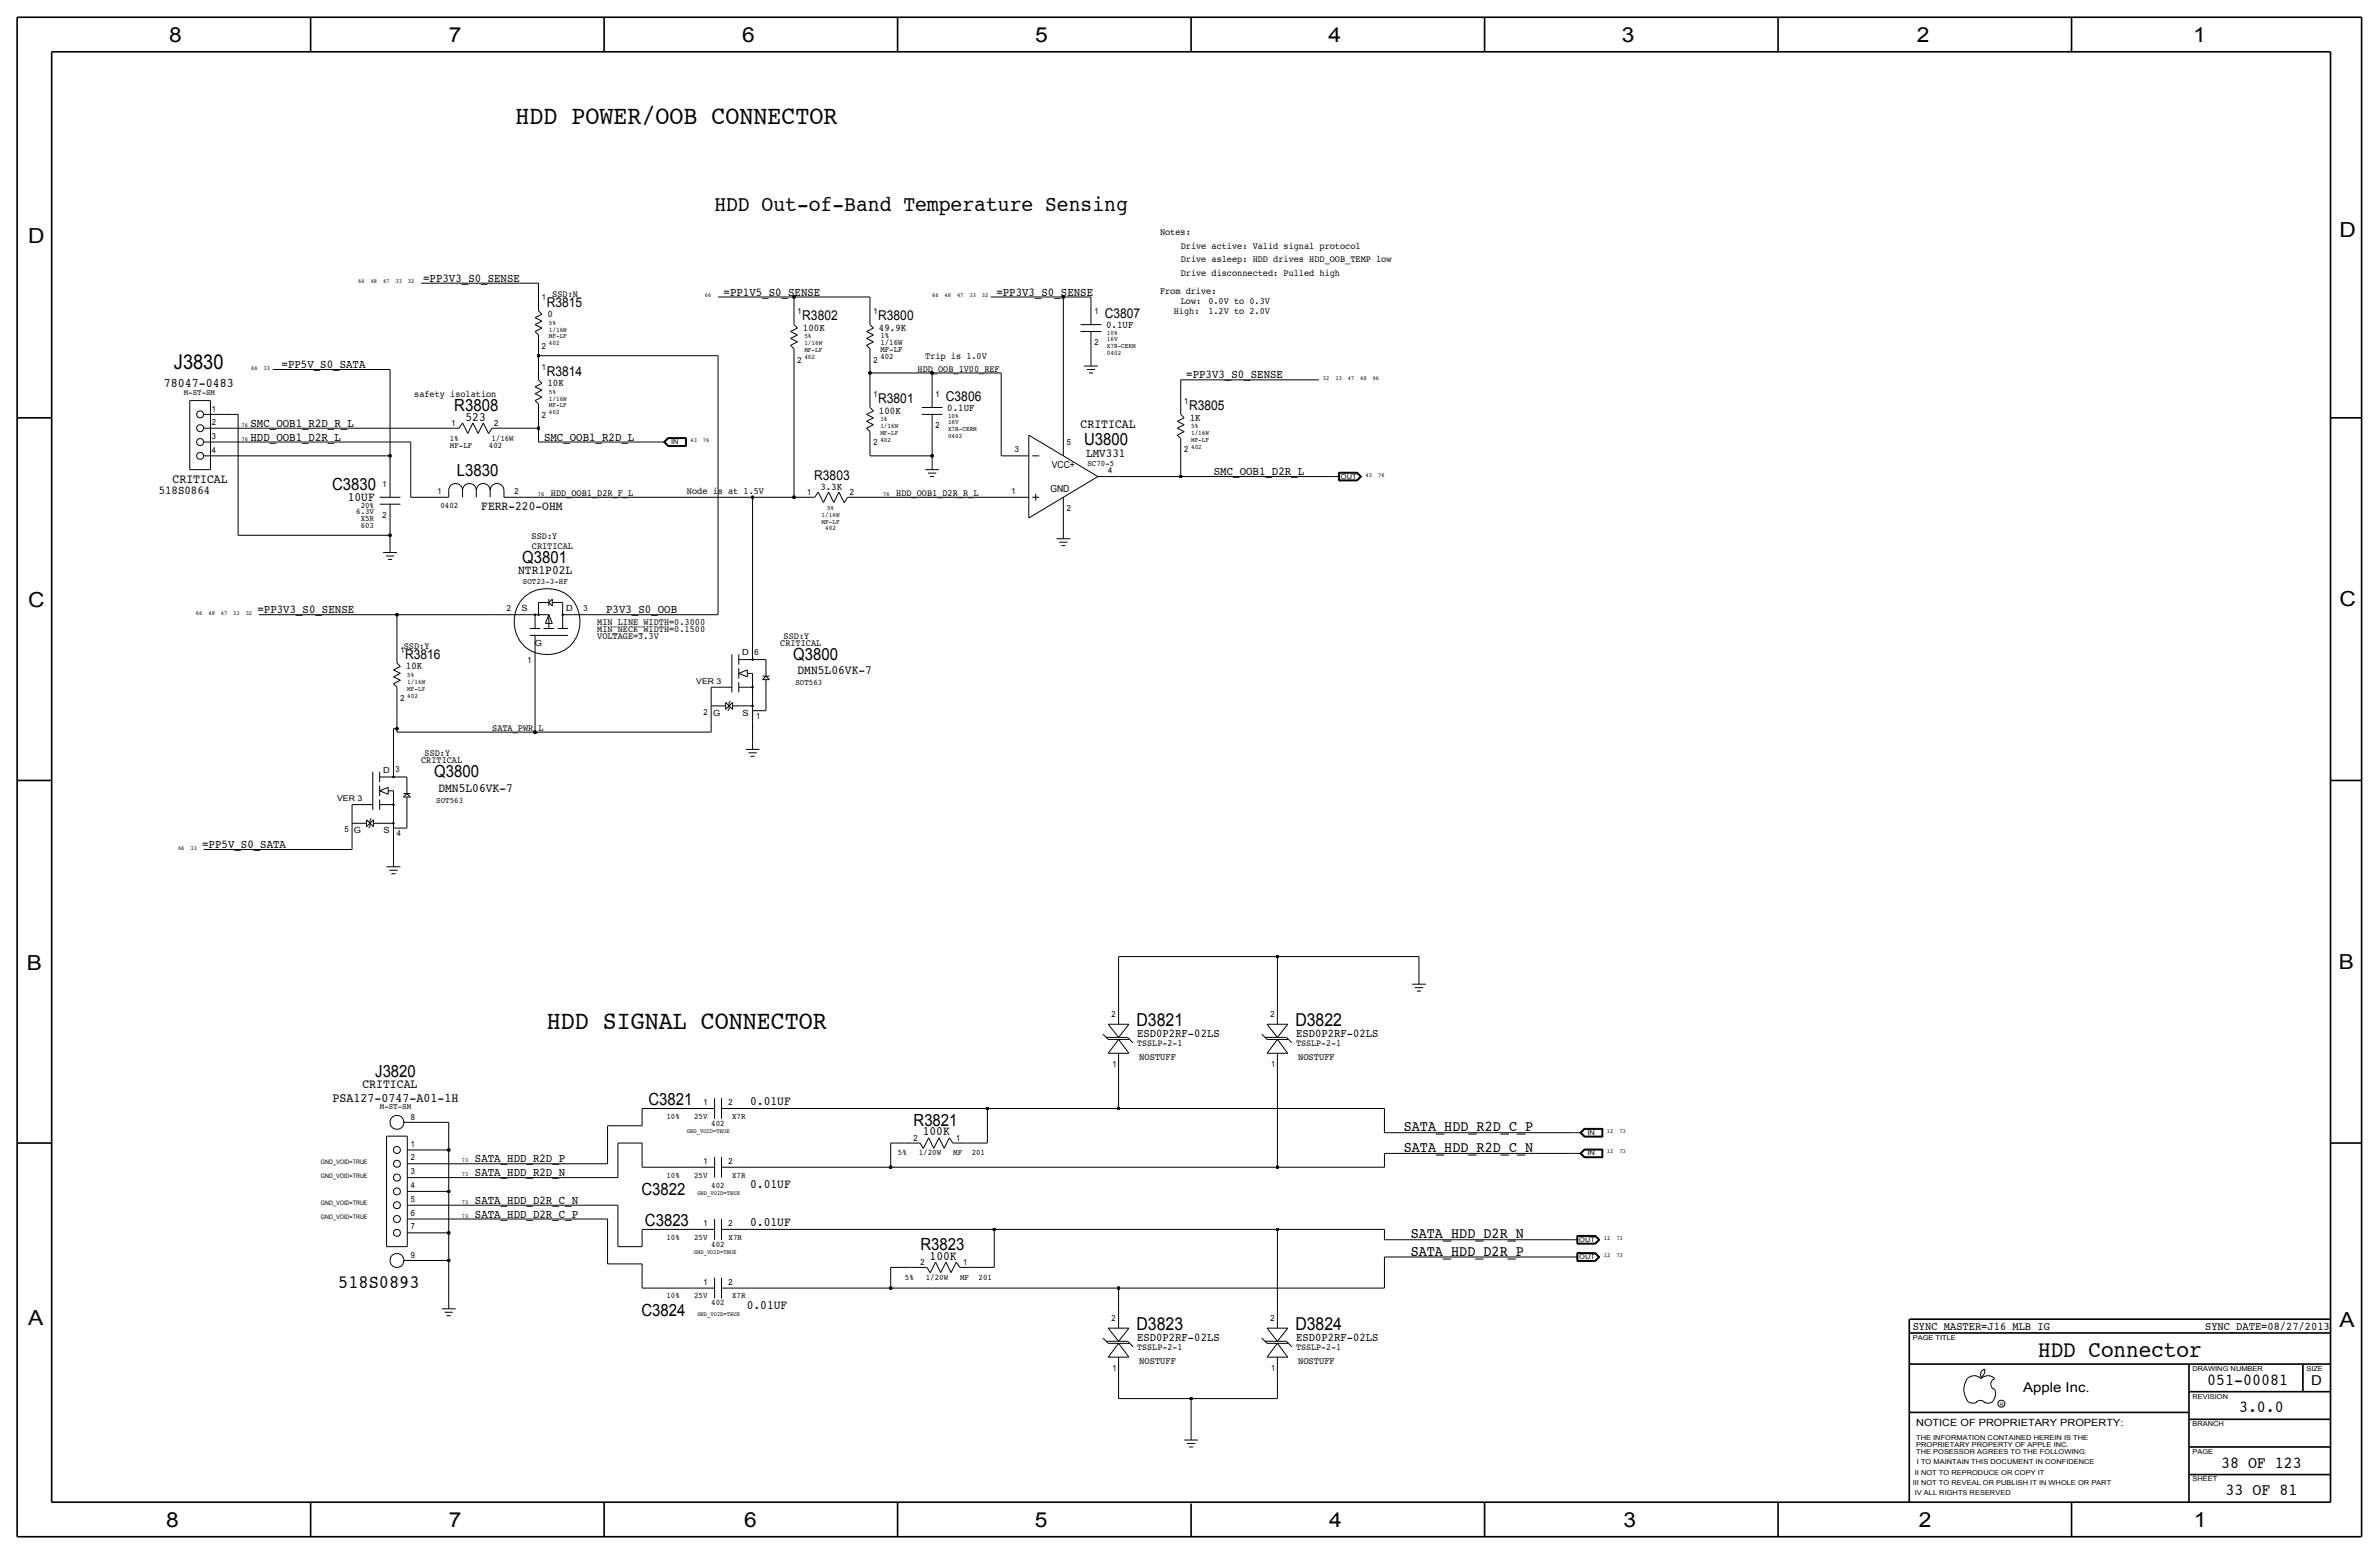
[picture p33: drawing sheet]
<svg xmlns="http://www.w3.org/2000/svg" width="875mm" height="572mm" viewBox="0 0 875 572" stroke-linecap="round" stroke-linejoin="round" font-family="sans-serif">
<defs><g id="words">
<g font-size="9.6">
<text x="189.6" y="45.7">HDD POWER/OOB CONNECTOR</text>
<text x="201.2" y="378.5">HDD SIGNAL CONNECTOR</text>
</g>
<text font-size="8.6" x="749.7" y="499.1">HDD Connector</text>
<text font-size="8.1" x="262.7" y="77.5">HDD Out-of-Band Temperature Sensing</text>
<g font-size="7.6">
<text x="62.2" y="15.5">8</text>
<text x="165" y="15.5">7</text>
<text x="273" y="15.5">6</text>
<text x="380.7" y="15.5">5</text>
<text x="488.6" y="15.5">4</text>
<text x="596.6" y="15.5">3</text>
<text x="705.1" y="15.5">2</text>
<text x="806.7" y="15.5">1</text>
<text x="10.4" y="89.4">D</text>
<text x="860.5" y="87.1">D</text>
<text x="10.4" y="223.3">C</text>
<text x="860.5" y="222.8">C</text>
<text x="9.8" y="356.6">B</text>
<text x="860.2" y="356.4">B</text>
<text x="10.4" y="487.4">A</text>
<text x="860.5" y="488.2">A</text>
<text x="61.2" y="561.6">8</text>
<text x="165" y="561.6">7</text>
<text x="273.8" y="561.6">6</text>
<text x="380.7" y="561.6">5</text>
<text x="488.9" y="561.6">4</text>
<text x="597.1" y="561.6">3</text>
<text x="705.8" y="561.6">2</text>
<text x="806.9" y="561.6">1</text>
</g>
<text font-size="7.5" x="64" y="135.6">J3830</text>
<text font-size="7" x="124.4" y="473.7">518S0893</text>
<g font-size="6.5">
<text x="418" y="377.4">D3821</text>
<text x="476.5" y="377.4">D3822</text>
<text x="418" y="489.2">D3823</text>
<text x="476.5" y="489.2">D3824</text>
</g>
<g font-size="6.2">
<text x="167.1" y="151.1">R3808</text>
<text x="398.7" y="163.6">U3800</text>
<text x="168.1" y="175">L3830</text>
<text x="122.2" y="180.3">C3830</text>
<text x="192.1" y="207">Q3801</text>
<text x="291.8" y="242.6">Q3800</text>
<text x="159.7" y="285.8">Q3800</text>
<text x="138" y="396">J3820</text>
<text x="238.5" y="406.4">C3821</text>
<text x="336" y="414">R3821</text>
<text x="235.9" y="439.4">C3822</text>
<text x="237.2" y="450.9">C3823</text>
<text x="338.6" y="459.7">R3823</text>
<text x="235.9" y="483.9">C3824</text>
<text x="811.9" y="509.3">051-00081</text>
<text x="823.6" y="519.4">3.0.0</text>
<text x="817" y="539.8">38 OF 123</text>
<text x="818.6" y="549.9">33 OF 81</text>
</g>
<g font-size="5.6">
<text x="516.3" y="416.1">SATA_HDD_R2D_C_P</text>
<text x="516.3" y="423.7">SATA_HDD_R2D_C_N</text>
<text x="518.9" y="455.4">SATA_HDD_D2R_N</text>
<text x="518.9" y="461.8">SATA_HDD_D2R_P</text>
</g>
<g font-size="5">
<text x="201.1" y="112.8">R3815</text>
<text x="295.1" y="117.9">R3802</text>
<text x="323" y="117.9">R3800</text>
<text x="406.3" y="116.8">C3807</text>
<text x="201.1" y="138.2">R3814</text>
<text x="323" y="148.3">R3801</text>
<text x="347.9" y="147.3">C3806</text>
<text x="437.3" y="150.9">R3805</text>
<text x="299.5" y="176.5">R3803</text>
<text x="149" y="242.3">R3816</text>
<text x="850.1" y="509.3">D</text>
<text x="744.2" y="511.8">Apple Inc.</text>
</g>
<g font-size="4.8">
<text x="60.2" y="142.2">78047-0483</text>
<text x="122.3" y="405.1">PSA127-0747-A01-1H</text>
</g>
<g font-size="4.7">
<text x="171.2" y="154.7">523</text>
<text x="397.5" y="157.5">CRITICAL</text>
<text x="63.5" y="177.8">CRITICAL</text>
<text x="127.9" y="184.2">10UF</text>
<text x="177" y="187.5">FERR-220-OHM</text>
<text x="190.6" y="211.2">NTR1P02L</text>
<text x="293.3" y="247.9">DMN5L06VK-7</text>
<text x="161.2" y="291.1">DMN5L06VK-7</text>
<text x="133.3" y="400.1">CRITICAL</text>
<text x="275.9" y="406.4">0.01UF</text>
<text x="339.4" y="417.6">100K</text>
<text x="275.9" y="436.9">0.01UF</text>
<text x="275.9" y="450.9">0.01UF</text>
<text x="341.9" y="463.3">100K</text>
<text x="274.7" y="481.3">0.01UF</text>
</g>
<text font-size="4.5" x="399.5" y="167.9">LMV331</text>
<g font-size="4.4">
<text x="155.6" y="103.6">=PP3V3_S0_SENSE</text>
<text x="266.1" y="108.7">=PP1V5_S0_SENSE</text>
<text x="366.5" y="108.7">=PP3V3_S0_SENSE</text>
<text x="103.6" y="135.4">=PP5V_S0_SATA</text>
<text x="436.3" y="139.2">=PP3V3_S0_SENSE</text>
<text x="92.1" y="157">SMC_OOB1_R2D_R_L</text>
<text x="92.1" y="162">HDD_OOB1_D2R_L</text>
<text x="200.1" y="162">SMC_OOB1_R2D_L</text>
<text x="446.5" y="174.8">SMC_OOB1_D2R_L</text>
<text x="58.4" y="181.6">518S0864</text>
<text x="94.7" y="225.6">=PP3V3_S0_SENSE</text>
<text x="223" y="225.6">P3V3_S0_OOB</text>
<text x="74.4" y="311.9">=PP5V_S0_SATA</text>
<text x="418.3" y="381.3">ESD0P2RF-02LS</text>
<text x="476.7" y="381.3">ESD0P2RF-02LS</text>
<text x="174.7" y="427.5">SATA_HDD_R2D_P</text>
<text x="174.7" y="432.6">SATA_HDD_R2D_N</text>
<text x="174.7" y="442.7">SATA_HDD_D2R_C_N</text>
<text x="174.7" y="447.8">SATA_HDD_D2R_C_P</text>
<text x="418.3" y="493.1">ESD0P2RF-02LS</text>
<text x="476.7" y="493.1">ESD0P2RF-02LS</text>
</g>
<g font-size="4.3">
<text x="703.5" y="488.9">SYNC_MASTER=J16_MLB_IG</text>
<text x="811.1" y="488.9">SYNC_DATE=08/27/2013</text>
</g>
<g font-size="3.8">
<text x="201.4" y="116.6">0</text>
<text x="295.4" y="121.7">100K</text>
<text x="323.3" y="121.7">49.9K</text>
<text x="406.9" y="120.7">0.1UF</text>
<text x="201.4" y="142">10K</text>
<text x="323.3" y="152.1">100K</text>
<text x="348.4" y="151.1">0.1UF</text>
<text x="437.6" y="154.7">1K</text>
<text x="301.7" y="180.1">3.3K</text>
<text x="149.3" y="246.1">10K</text>
</g>
<text font-size="3.7" x="704.8" y="524.5">NOTICE OF PROPRIETARY PROPERTY:</text>
<g font-size="3.6">
<text x="419" y="389.9">NOSTUFF</text>
<text x="477.5" y="389.9">NOSTUFF</text>
<text x="419" y="501.6">NOSTUFF</text>
<text x="477.5" y="501.6">NOSTUFF</text>
</g>
<g font-size="3.5">
<text x="426.7" y="86.4">Notes:</text>
<text x="434.3" y="91.4">Drive active: Valid signal protocol</text>
<text x="434.3" y="96.5">Drive asleep: HDD drives HDD_OOB_TEMP low</text>
<text x="434.3" y="101.6">Drive disconnected: Pulled high</text>
<text x="426.7" y="108">From drive:</text>
<text x="203.1" y="109.2">SSD:N</text>
<text x="434.3" y="111.8">Low:</text>
<text x="444.4" y="111.8">0.0V to 0.3V</text>
<text x="431.7" y="115.6">High:</text>
<text x="444.4" y="115.6">1.2V to 2.0V</text>
<text x="337.5" y="136.7">HDD_OOB_1V00_REF</text>
<text x="340.3" y="132.1">Trip is 1.0V</text>
<text x="152.4" y="146.1">safety isolation</text>
<text x="386.9" y="172">VCC+</text>
<text x="202.6" y="182.4">HDD_OOB1_D2R_F_L</text>
<text x="252.7" y="181.6">Node is at 1.5V</text>
<text x="329.6" y="182.4">HDD_OOB1_D2R_R_L</text>
<text x="386.3" y="181.1">GND</text>
<text x="195.5" y="198.1">SSD:Y</text>
<text x="195.6" y="201.9">CRITICAL</text>
<text x="219.7" y="229.9">MIN_LINE_WIDTH=0.3000</text>
<text x="219.7" y="232.4">MIN_NECK_WIDTH=0.1500</text>
<text x="148.5" y="238.8">SSD:Y</text>
<text x="219.7" y="235">VOLTAGE=3.3V</text>
<text x="287" y="237.5">CRITICAL</text>
<text x="288.2" y="235">SSD:Y</text>
<text x="181.1" y="268.7">SATA_PWR_L</text>
<text x="154.9" y="280.7">CRITICAL</text>
<text x="156.2" y="278.1">SSD:Y</text>
<text x="418.3" y="384.6">TSSLP-2-1</text>
<text x="476.7" y="384.6">TSSLP-2-1</text>
<text x="418.3" y="496.3">TSSLP-2-1</text>
<text x="476.7" y="496.3">TSSLP-2-1</text>
</g>
<g font-size="3.1">
<text x="199.3" y="110.5">1</text>
<text x="293.3" y="115.6">1</text>
<text x="321.3" y="115.6">1</text>
<text x="402.5" y="115.6">1</text>
<text x="323.8" y="124.5">1%</text>
<text x="199.3" y="128.3">2</text>
<text x="323.8" y="129.5">MF-LF</text>
<text x="323.8" y="127">1/16W</text>
<text x="402.5" y="127">2</text>
<text x="199.3" y="135.9">1</text>
<text x="293.3" y="133.4">2</text>
<text x="321.3" y="133.4">2</text>
<text x="323.8" y="132.1">402</text>
<text x="67.6" y="145.3">M-ST-SM</text>
<text x="321.3" y="146.1">1</text>
<text x="344.1" y="146.1">1</text>
<text x="435.6" y="148.6">1</text>
<text x="77.9" y="151.4">1</text>
<text x="199.3" y="153.7">2</text>
<text x="77.9" y="161.5">3</text>
<text x="77.9" y="156.5">2</text>
<text x="166.1" y="156.7">1</text>
<text x="181.8" y="156.7">2</text>
<text x="344.1" y="157.5">2</text>
<text x="77.9" y="166.6">4</text>
<text x="165.4" y="162.1">1%</text>
<text x="165.5" y="164.6">MF-LF</text>
<text x="179.8" y="164.6">402</text>
<text x="180.7" y="162.1">1/16W</text>
<text x="321.3" y="163.8">2</text>
<text x="373.3" y="166.4">3</text>
<text x="392.4" y="163.8">5</text>
<text x="435.6" y="166.4">2</text>
<text x="400" y="171.5">SC70-5</text>
<text x="407.6" y="174">4</text>
<text x="140.7" y="179.1">1</text>
<text x="161" y="181.6">1</text>
<text x="189.2" y="181.6">2</text>
<text x="296.9" y="182.1">1</text>
<text x="312.6" y="182.1">2</text>
<text x="372.1" y="181.6">1</text>
<text x="131" y="189">6.3V</text>
<text x="132.7" y="191.5">X5R</text>
<text x="132.7" y="186.7">20%</text>
<text x="140.7" y="190.5">2</text>
<text x="162" y="186.9">0402</text>
<text x="392.4" y="188">2</text>
<text x="132.7" y="194.1">603</text>
<text x="192.4" y="214.6">SOT23-3-HF</text>
<text x="186.4" y="224.8">2</text>
<text x="191.8" y="224.8">S</text>
<text x="208.3" y="224.8">D</text>
<text x="214.6" y="224.8">3</text>
<text x="196.7" y="237.5">G</text>
<text x="147.3" y="240">1</text>
<text x="194" y="243.8">1</text>
<text x="273" y="241">D</text>
<text x="277.6" y="240.8">6</text>
<text x="292.6" y="252">SOT563</text>
<text x="147.3" y="257.8">2</text>
<text x="258.8" y="262.9">2</text>
<text x="262.3" y="263.1">G</text>
<text x="273.1" y="263.1">S</text>
<text x="278.1" y="264.4">1</text>
<text x="141" y="284.2">D</text>
<text x="145.5" y="284">3</text>
<text x="160.5" y="295.1">SOT563</text>
<text x="126.7" y="306.1">5</text>
<text x="130.2" y="306.3">G</text>
<text x="141" y="306.3">S</text>
<text x="146" y="307.6">4</text>
<text x="408.9" y="373.9">2</text>
<text x="467.3" y="373.9">2</text>
<text x="409.1" y="392.4">1</text>
<text x="467.6" y="392.4">1</text>
<text x="139.7" y="407.9">M-ST-SM</text>
<text x="258.8" y="406.4">1</text>
<text x="267.9" y="406.4">2</text>
<text x="151.1" y="411.7">8</text>
<text x="245.1" y="411.5">10%</text>
<text x="255.3" y="411.5">25V</text>
<text x="269.3" y="411.5">X7R</text>
<text x="261.6" y="414">402</text>
<text x="336" y="419.6">2</text>
<text x="351.7" y="419.6">1</text>
<text x="151.1" y="421.6">1</text>
<text x="330.3" y="424.9">5%</text>
<text x="338" y="424.9">1/20W</text>
<text x="350.6" y="424.9">MF</text>
<text x="357.4" y="424.9">201</text>
<text x="151.1" y="431.8">3</text>
<text x="151.1" y="426.7">2</text>
<text x="258.8" y="428">1</text>
<text x="267.9" y="428">2</text>
<text x="151.1" y="436.9">4</text>
<text x="245.1" y="433.1">10%</text>
<text x="255.3" y="433.1">25V</text>
<text x="261.6" y="436.9">402</text>
<text x="269.3" y="433.1">X7R</text>
<text x="151.1" y="442">5</text>
<text x="151.1" y="447">6</text>
<text x="151.1" y="452.1">7</text>
<text x="245.1" y="455.9">10%</text>
<text x="255.3" y="455.9">25V</text>
<text x="258.8" y="450.9">1</text>
<text x="267.9" y="450.9">2</text>
<text x="268" y="455.9">X7R</text>
<text x="261.6" y="458.5">402</text>
<text x="151.1" y="462.8">9</text>
<text x="338.5" y="465.3">2</text>
<text x="354.3" y="465.3">1</text>
<text x="258.8" y="472.4">1</text>
<text x="267.9" y="472.4">2</text>
<text x="332.8" y="470.7">5%</text>
<text x="340.5" y="470.7">1/20W</text>
<text x="353.1" y="470.7">MF</text>
<text x="359.9" y="470.7">201</text>
<text x="245.1" y="477.5">10%</text>
<text x="255.3" y="477.5">25V</text>
<text x="269.3" y="477.5">X7R</text>
<text x="261.6" y="480.1">402</text>
<text x="408.9" y="485.6">2</text>
<text x="467.3" y="485.6">2</text>
<text x="409.1" y="504.2">1</text>
<text x="467.6" y="504.2">1</text>
</g>
<g font-size="2.9">
<text x="256.1" y="251.5">VER 3</text>
<text x="124" y="294.6">VER 3</text>
</g>
<g font-size="2.5">
<text x="201.9" y="119.4">5%</text>
<text x="201.9" y="124.5">MF-LF</text>
<text x="201.9" y="121.9">1/16W</text>
<text x="295.9" y="124.5">5%</text>
<text x="407.1" y="123.2">10%</text>
<text x="407.1" y="125.5">16V</text>
<text x="201.9" y="127">402</text>
<text x="295.9" y="129.5">MF-LF</text>
<text x="295.9" y="127">1/16W</text>
<text x="407.1" y="130.6">0402</text>
<text x="407.1" y="128">X7R-CERM</text>
<text x="295.9" y="132.1">402</text>
<text x="201.9" y="147.3">1/16W</text>
<text x="201.9" y="144.8">5%</text>
<text x="201.9" y="149.9">MF-LF</text>
<text x="201.9" y="152.4">402</text>
<text x="323.8" y="154.9">1%</text>
<text x="348.7" y="153.7">10%</text>
<text x="348.7" y="156">16V</text>
<text x="323.8" y="160">MF-LF</text>
<text x="323.8" y="157.5">1/16W</text>
<text x="348.7" y="161">0402</text>
<text x="348.7" y="158.5">X7R-CERM</text>
<text x="438.1" y="160">1/16W</text>
<text x="438.1" y="157.5">5%</text>
<text x="246.8" y="163.3">IN</text>
<text x="323.8" y="162.6">402</text>
<text x="438.1" y="162.6">MF-LF</text>
<text x="438.1" y="165.1">402</text>
<text x="493.2" y="176">OUT</text>
<text x="302.2" y="190">1/16W</text>
<text x="304.2" y="187.5">5%</text>
<text x="302.2" y="192.5">MF-LF</text>
<text x="303.5" y="195.1">402</text>
<text x="149.8" y="251.5">1/16W</text>
<text x="149.8" y="248.9">5%</text>
<text x="149.8" y="254">MF-LF</text>
<text x="149.8" y="256.5">402</text>
<text x="583.9" y="417.3">IN</text>
<text x="583.9" y="424.9">IN</text>
<text x="580.8" y="456.7">OUT</text>
<text x="580.8" y="463">OUT</text>
<text x="703.5" y="492.8">PAGE TITLE</text>
<text x="806.4" y="504.2">DRAWING NUMBER</text>
<text x="848.3" y="504.2">SIZE</text>
<text x="806.4" y="514.4">REVISION</text>
<text x="806.4" y="524.5">BRANCH</text>
<text x="704.8" y="532.1">PROPRIETARY PROPERTY OF APPLE INC.</text>
<text x="704.8" y="529.6">THE INFORMATION CONTAINED HEREIN IS THE</text>
<text x="704.8" y="534.7">THE POSESSOR AGREES TO THE FOLLOWING:</text>
<text x="705.1" y="538.5">I TO MAINTAIN THIS DOCUMENT IN CONFIDENCE</text>
<text x="806.4" y="534.7">PAGE</text>
<text x="704.3" y="542.3">II NOT TO REPRODUCE OR COPY IT</text>
<text x="806.4" y="544.8">SHEET</text>
<text x="703.5" y="546.1">III NOT TO REVEAL OR PUBLISH IT IN WHOLE OR PART</text>
<text x="704.3" y="549.9">IV ALL RIGHTS RESERVED</text>
</g>
<g font-size="2.3">
<text x="131.8" y="104.1">66</text>
<text x="136.3" y="104.1">48</text>
<text x="140.9" y="104.1">47</text>
<text x="145.5" y="104.1">33</text>
<text x="150.1" y="104.1">32</text>
<text x="259.3" y="109.2">66</text>
<text x="342.9" y="109.2">66</text>
<text x="347.4" y="109.2">48</text>
<text x="352" y="109.2">47</text>
<text x="356.6" y="109.2">33</text>
<text x="361.1" y="109.2">32</text>
<text x="92.4" y="135.9">66</text>
<text x="97" y="135.9">33</text>
<text x="486.6" y="139.7">32</text>
<text x="491.2" y="139.7">33</text>
<text x="495.8" y="139.7">47</text>
<text x="500.3" y="139.7">48</text>
<text x="504.9" y="139.7">66</text>
<text x="88.9" y="157">76</text>
<text x="88.9" y="162.1">76</text>
<text x="254" y="162.6">43</text>
<text x="258.6" y="162.6">76</text>
<text x="502.3" y="175.3">43</text>
<text x="506.9" y="175.3">76</text>
<text x="197.8" y="182.4">76</text>
<text x="324.8" y="182.4">76</text>
<text x="72.1" y="226.1">66</text>
<text x="76.7" y="226.1">48</text>
<text x="81.2" y="226.1">47</text>
<text x="85.8" y="226.1">33</text>
<text x="90.4" y="226.1">32</text>
<text x="65.5" y="312.4">66</text>
<text x="70.1" y="312.4">33</text>
<text x="252.7" y="416.6">GND_VOID=TRUE</text>
<text x="591.1" y="416.6">12</text>
<text x="595.6" y="416.6">73</text>
<text x="591.1" y="424.2">12</text>
<text x="595.6" y="424.2">73</text>
<text x="118.1" y="428">GND_VOID=TRUE</text>
<text x="169.9" y="427.5">73</text>
<text x="118.1" y="433.1">GND_VOID=TRUE</text>
<text x="169.9" y="432.6">73</text>
<text x="118.1" y="443.2">GND_VOID=TRUE</text>
<text x="169.9" y="442.7">73</text>
<text x="256.5" y="439.4">GND_VOID=TRUE</text>
<text x="118.1" y="448.3">GND_VOID=TRUE</text>
<text x="169.9" y="447.8">73</text>
<text x="589.9" y="455.9">12</text>
<text x="594.5" y="455.9">73</text>
<text x="255.2" y="461">GND_VOID=TRUE</text>
<text x="589.9" y="462.3">12</text>
<text x="594.5" y="462.3">73</text>
<text x="256.5" y="483.9">GND_VOID=TRUE</text>
</g>
<text font-size="1.8" x="735.5" y="516.9">R</text>
</g></defs>
<g fill="none" stroke="#000" stroke-width=".37">
<path d="M154.9 104.1h43.2zM196.8 119.4l2.5 1.3zM196.8 116.8l2.5 1.3zM196.8 116.8l2.5-1.2zM196.8 119.4l2.5-1.3zM198.1 104.1v2.6zM198.1 106.7v7.6zM198.1 114.3l1.2 1.3zM264.1 109.2h27.9zM292 119.4l1.3 1.3zM292 109.2v2.6zM292 111.8v7.6z"/>
<path d="M292 109.2h28zM320 119.4l1.3 1.3zM320 109.2v2.6zM320 111.8v7.6zM364.4 109.2h26.7zM391.1 109.2v50.8zM391.1 109.2h10.2zM397.5 119.4h7.6zM401.3 109.2v2.6zM401.3 111.8v7.6zM100.3 135.9h43.2zM143.5 135.9v31.7z"/>
<path d="M196.8 121.9l1.3 1.3zM196.8 121.9l2.5-1.2zM198.1 130.8v1.3zM198.1 129.5v1.3zM198.1 123.2v6.3zM198.1 132.1v7.6zM198.1 130.8h66zM198.1 139.7l1.2 1.3zM264.1 130.8v95.3zM290.8 127l1.2 1.3zM290.8 124.5l2.5 1.2zM290.8 121.9l2.5 1.3z"/>
<path d="M290.8 121.9l2.5-1.2zM290.8 127l2.5-1.3zM290.8 124.5l2.5-1.3zM292 134.6v48.3zM292 128.3v6.3zM318.7 127l1.3 1.3zM318.7 124.5l2.6 1.2zM318.7 121.9l2.6 1.3zM318.7 121.9l2.6-1.2zM318.7 127l2.6-1.3zM318.7 124.5l2.6-1.3zM320 137.2h22.8z"/>
<path d="M320 134.6v2.6zM320 137.2v5zM320 128.3v6.3zM342.8 137.2h25.4zM342.8 137.2v5zM368.2 137.2v30.4zM397.5 121.9h7.6zM398.7 134.6h5.1zM399.7 135.9h3.1zM400.5 137.2h1.5zM401.3 129.5v2.6zM401.3 132.1v2.5z"/>
<path d="M401.3 121.9v7.6zM434.3 139.7h50.8zM434.3 139.7v5.1zM69.8 147.3h7.6zM69.8 147.3v25.4zM74.9 152.4h10.1zM74.9 157.5h10.1zM77.4 147.3v25.4zM85 152.4h2.6zM85 157.5h78.8zM87.6 152.4v44.5zM163.8 157.5h5.1z"/>
<path d="M170.1 155.5l-1.2 2zM170.1 155.5l2 3.9zM173.9 155.5l-1.8 3.9zM173.9 155.5l2 3.9zM177.7 155.5l2 3.9zM177.7 155.5l-1.8 3.9zM180.9 157.5h5.7zM180.9 157.5l-1.2 2zM186.6 157.5h11.5zM196.8 147.3l1.3 1.3zM196.8 144.8l2.5 1.3zM196.8 142.2l2.5 1.3z"/>
<path d="M196.8 142.2l2.5-1.2zM196.8 147.3l2.5-1.2zM196.8 144.8l2.5-1.3zM198.1 154.9v2.6zM198.1 157.5v5.1zM198.1 148.6v6.3zM318.7 157.5l1.3 1.3zM318.7 154.9l2.6 1.3zM318.7 152.4l2.6 1.3zM318.7 152.4l2.6-1.3zM318.7 157.5l2.6-1.3zM318.7 154.9l2.6-1.2z"/>
<path d="M320 149.9l1.3 1.2zM320 142.2v7.7zM320 158.8v6.3zM339 152.4h7.7zM339 149.9h7.7zM342.8 142.2v7.7zM342.8 152.4v7.6zM433 154.9l2.6-1.2zM433 157.5l2.6-1.3zM433 157.5l2.6 1.3zM433 154.9l2.6 1.3zM434.3 152.4l1.3 1.3z"/>
<path d="M434.3 144.8v7.6zM69.8 172.7h7.6zM74.9 162.6h10.1zM74.9 167.6h10.1zM85 167.6h58.5zM85 162.6h66.1zM143.5 167.6v7.7zM143.5 175.3v7.6zM151.1 162.6v20.3zM198.1 162.6h43.9zM242 162.6h2.6zM244.1 162.6l1.6 1.5z"/>
<path d="M244.1 162.6l1.6-1.6zM244.2 162.6l1.5-1.5zM244.2 162.6l1.5 1.4zM244.4 162.6l1.4-1.4zM244.4 162.6l1.4 1.3zM244.6 162.6l1.2 1.2zM244.6 162.6l1.2-1.3zM245.7 161h6.8zM245.7 164.1h6.8zM245.7 161.1h6.7zM245.7 164h6.7zM245.8 161.2h6.5z"/>
<path d="M245.8 163.9h6.5zM245.8 161.3h6.4zM245.8 163.8h6.4zM252.2 161.3v2.5zM252.3 161.2v2.7zM252.4 161.1v2.9zM252.5 161v3.1zM320 167.6h22.8zM320 165.1v2.5zM340.3 172.7h5.1zM341.3 174h3.1zM342.1 175.3h1.5z"/>
<path d="M342.8 160v7.6zM342.8 167.6v2.6zM342.8 170.2v2.5zM368.2 167.6h2.6zM370.8 167.6h7.6zM378.4 160l25.4 15.3zM378.4 160v30.5zM379.7 167.6h2.5zM391.1 160v7.6zM403.8 175.3h7.6zM411.4 175.3h22.9zM433 160l2.6-1.2z"/>
<path d="M433 160l1.3 1.3zM434.3 167.6v7.7zM434.3 161.3v6.3zM434.3 175.3h55.9zM490.2 175.3h2.5zM492.4 176.8h6.8zM492.4 173.7v3.1zM492.4 173.7h6.8zM492.5 173.8v2.9zM492.5 176.7h6.7zM492.5 173.8h6.7zM492.6 173.9v2.7z"/>
<path d="M492.6 176.6h6.5zM492.6 173.9h6.5zM492.7 174h6.4zM492.7 174v2.5zM492.7 176.5h6.4zM499.1 174l1.2 1.3zM499.1 176.5l1.2-1.2zM499.1 173.9l1.4 1.4zM499.1 176.6l1.4-1.3zM499.2 176.7l1.4-1.4zM499.2 173.8l1.4 1.5zM499.2 173.7l1.6 1.6z"/>
<path d="M499.2 176.8l1.6-1.5zM87.6 196.9h55.9zM139.6 185.4h7.7zM139.6 182.9h7.7zM143.5 193v3.8zM143.5 196.9v3.8zM143.5 185.4v7.6zM151.1 182.9h6.3zM157.4 182.9h7.6zM165 180.3v2.6zM165 180.3a2.54 2.54 0 0 1 2.6-2.5 2.54 2.54 0 0 1 2.5 2.5 2.54 2.54 0 0 1 2.6-2.5 2.54 2.54 0 0 1 2.5 2.5 2.54 2.54 0 0 1 2.5-2.5 2.54 2.54 0 0 1 2.6 2.5 2.54 2.54 0 0 1 2.5-2.5 2.54 2.54 0 0 1 2.6 2.5M170.1 180.3v2.6z"/>
<path d="M175.2 180.3v2.6zM180.3 180.3v2.6zM185.4 180.3v2.6zM185.4 182.9h7.6zM193 182.9h83.8zM276.8 182.9h15.2zM276.8 182.9v52.1zM292 182.9h2.6zM294.6 182.9h5.1zM300.9 180.9l-1.2 2zM300.9 180.9l2 3.9zM304.7 180.9l-1.8 3.9z"/>
<path d="M304.7 180.9l2 3.9zM308.6 180.9l-1.9 3.9zM308.6 180.9l1.9 3.9zM311.8 182.9l-1.3 2zM311.8 182.9h5.6zM317.4 182.9h53.4zM370.8 182.9h7.6zM378.4 190.5l25.4-15.2zM379.7 182.9h2.5zM380.9 181.6v2.6zM388.6 198.1h5zM389.6 199.4h3z"/>
<path d="M391.1 190.5v5.1zM391.1 195.6v2.5zM391.1 182.9v7.6zM140.9 203.2h5.1zM141.9 204.5h3.1zM142.7 205.7h1.5zM143.5 200.7v2.5zM193 219.4a12.2 12.2 0 0 1 20.1 6.8 12 12 0 0 1-15.7 14 12.4 12.4 0 0 1-4.4-20.8zM390.3 200.7h1.6zM95.2 226.1h50.8zM146 226.1v10.1zM146 236.2v7.6z"/>
<path d="M146 226.1h35.6zM181.6 226.1h20.3zM194.9 233.7h14zM194.9 231.1h3.8zM196.8 233.7v15.2zM196.8 226.1v5zM198.1 221.6h3.8zM198.1 221.6v4.5zM199.9 231.1h3.9zM200.6 229.3h2.5zM201.9 226.1v5zM201.9 226.1l-1.3 3.2z"/>
<path d="M201.9 226.1l1.2 3.2zM201.9 220.3v2.6zM201.9 221.6l1.2-1.3zM201.9 221.6l1.2 1.3zM203.1 221.6h3.9zM203.1 220.3v2.6zM205.1 231.1h3.8zM207 221.6v9.5zM207 226.1h15.2zM222.2 226.1h41.9zM276.8 234.9v7.7zM144.7 246.4l2.6-1.3z"/>
<path d="M144.7 251.5l2.6-1.3zM144.7 248.9l2.6-1.2zM144.7 251.5l1.3 1.2zM144.7 248.9l2.6 1.3zM144.7 246.4l2.6 1.3zM146 259.1v8.9zM146 252.7v6.4zM146 243.8l1.3 1.3zM196.8 248.9v20.3zM261.6 259.6h5.3zM261.6 252.7h7.6zM261.6 259.6v5.8z"/>
<path d="M261.6 252.7v6.8zM261.6 259.6h.1M266.9 258.3l2.5 2.6zM266.9 258.3v2.6zM268.2 258.3l.5-.5zM268.2 258.3v2.6zM269.2 240.6v14.1zM269.4 258.3l-2.5 2.6zM269.4 259.6h7.4zM269.4 258.3v2.6zM271.7 247.7l3.2 1.2zM271.7 247.7l3.2-1.3z"/>
<path d="M271.7 252.7h5.1zM271.7 245.7v3.9zM271.7 242.6h10zM271.7 250.9v3.8zM271.7 240.6v3.8zM274.9 247.7h1.9zM274.9 246.4v2.5zM276.8 247.7v13.6zM280.5 249.9h2.5zM280.5 248.7h2.5zM281.7 248.7l1.3 1.2zM281.7 249.9v11.5z"/>
<path d="M281.7 248.7l-1.2 1.2zM281.7 242.6v6.1zM144.7 268h1.3zM144.7 268v10.1zM144.7 278.1v7.7zM146 268v1.2zM146 269.2h50.8zM196.8 269.2h64.8zM261.6 265.4v3.8zM268.2 260.9l-.5 .5zM274.3 275.6h5zM275.3 276.9h3z"/>
<path d="M276 278.1h1.6zM276.8 265.4v7.7zM276.8 273.1v2.5zM276.8 261.4h4.9zM276.8 261.4v4zM276.8 261.4h.1M129.5 295.9h7.6zM129.5 295.9v6.8zM137.1 283.8v14zM139.6 290.8l3.2 1.3zM139.6 290.8l3.2-1.2zM139.6 295.9h5.1z"/>
<path d="M139.6 288.9v3.9zM139.6 285.8h10.1zM139.6 294v3.8zM139.6 283.8v3.8zM142.8 290.8h1.9zM142.8 289.6v2.5zM144.7 290.8v13.7zM148.4 293.1h2.5zM148.4 293.1l1.3-1.3zM148.4 291.8h2.5zM149.7 293.1v11.4zM149.7 285.8v6z"/>
<path d="M149.7 291.8l1.2 1.3zM74.9 312.4h54.6zM129.5 302.8h5.3zM129.5 308.6v3.8zM129.5 302.8v5.8zM129.5 302.8h.1M134.8 301.5l2.6 2.5zM134.8 301.5v2.5zM136.1 301.5l.5-.5zM136.1 304l-.5 .5zM136.1 301.5v2.5zM137.4 301.5l-2.6 2.5z"/>
<path d="M137.4 302.8h7.3zM137.4 301.5v2.5zM142.2 318.8h5.1zM144.7 308.6v7.6zM144.7 316.2v2.6zM144.7 304.5h5zM144.7 304.6v4zM144.7 304.6h.1M143.2 320h3.1zM144 321.3h1.5zM411.4 351.8h58.4zM411.4 351.8v17.8z"/>
<path d="M469.8 351.8h52.1zM469.8 351.8v17.8zM521.9 351.8v7.6zM521.9 359.4v2.5zM407.6 376.7h7.6zM407.6 376.7l3.8 4.8zM411.4 369.6v7.1zM415.2 376.7l-3.8 4.8zM466 376.7h7.7zM466 376.7l3.8 4.8zM469.8 369.6v7.1zM473.7 376.7l-3.9 4.8z"/>
<path d="M519.4 362h5.1zM520.4 363.2h3zM521.2 364.5h1.5zM405.7 380.3l1.9 2zM406.9 381.5h7.8zM407.6 387.4h7.6zM407.6 382.3h7.9zM411.4 395v12.7zM411.4 387.4v7.6zM411.4 382.3l3.8 5.1zM411.4 382.3l-3.8 5.1zM414.7 381.5l2.1 2z"/>
<path d="M464.1 380.3l1.9 2zM465.3 381.5h7.9zM466 387.4h7.7zM466 382.3h7.9zM469.8 395v34.3zM469.8 387.4v7.6zM469.8 382.3l3.9 5.1zM469.8 382.3l-3.8 5.1zM473.2 381.5l2 2zM142.2 417.8v40.7zM142.2 417.8h7.6zM148.5 412.8h8.9z"/>
<path d="M149.8 417.8v40.7zM157.4 412.8h7.6zM165 412.7v10.2zM223.5 414h12.7zM223.5 414v14zM236.2 407.7h19zM236.2 407.7v6.3zM255.2 407.7h7.6zM262.8 403.9v7.6zM265.4 403.9v7.6zM265.4 407.7h7.6zM273 407.7h90.2z"/>
<path d="M341.6 418.4l-2 3.9zM341.6 418.4l1.9 3.9zM345.4 418.4l1.9 3.9zM345.4 418.4l-1.9 3.9zM349.2 418.4l1.3 2zM349.2 418.4l-1.9 3.9zM363.2 407.7h48.2zM363.2 407.7v12.7zM411.4 407.7h97.8zM509.2 416.6h69.9zM509.2 407.7v8.9zM579.1 416.6h2.5z"/>
<path d="M581.2 416.6l1.5 1.5zM581.2 416.6l1.5-1.6zM581.3 416.6l1.5-1.5zM581.3 416.6l1.5 1.4zM581.5 416.6l1.3 1.3zM581.6 416.6l1.3 1.2zM581.6 416.6l1.3-1.3zM582.7 415h6.8zM582.7 418.1h6.8zM582.8 415.1h6.6zM582.8 418h6.6zM582.8 417.9h6.5z"/>
<path d="M582.8 415.2l-1.3 1.4zM582.8 415.2h6.5zM582.9 415.3h6.3zM582.9 417.8h6.3zM589.2 415.3v2.5zM589.3 415.2v2.7zM589.4 415.1v2.9zM589.5 415v3.1zM149.8 433.1h7.6zM149.8 428h7.6zM149.8 438.1h7.6zM149.8 422.9h7.6z"/>
<path d="M157.4 438.1h7.6zM157.4 422.9h7.6zM157.4 428h66.1zM157.4 433.1h69.9zM165 438.1v15.3zM165 422.9v15.2zM227.3 420.4h8.9zM227.3 420.4v12.7zM236.2 429.3h19zM236.2 420.4v8.9zM255.2 429.3h7.6zM262.8 425.5v7.6z"/>
<path d="M265.4 425.5v7.6zM265.4 429.3h7.6zM273 429.3h54.6zM327.6 429.3h142.2zM327.6 420.4v8.9zM327.6 420.4h5.1zM332.7 420.4h5.7zM338.4 420.4l1.2 2zM350.5 420.4h5zM355.5 420.4h7.7zM469.8 429.3h39.4zM509.2 424.2h69.9z"/>
<path d="M509.2 424.2v5.1zM579.1 424.2h2.5zM581.2 424.2l1.5 1.6zM581.2 424.2l1.5-1.6zM581.3 424.2l1.5-1.5zM581.3 424.2l1.5 1.5zM581.5 424.2l1.3 1.4zM581.6 424.2l1.3 1.3zM581.6 424.2l1.3-1.3zM582.7 422.6h6.8zM582.7 425.8h6.8zM582.8 422.7h6.6z"/>
<path d="M582.8 425.7h6.6zM582.8 425.6h6.5zM582.8 422.8l-1.3 1.4zM582.8 422.8h6.5zM582.9 422.9h6.3zM582.9 425.5h6.3zM589.2 422.9v2.5zM589.3 422.8v2.8zM589.4 422.7v3zM589.5 422.6v3.2zM142.2 458.5h7.6zM149.8 443.2h7.6z"/>
<path d="M149.8 448.3h7.6zM149.8 453.4h7.6zM157.4 453.4h7.6zM157.4 443.2h69.9zM157.4 448.3h66.1zM165 453.4v10.2zM223.5 448.3v16.5zM227.3 458.5h8.9zM227.3 443.2v15.3zM236.2 452.1h19zM236.2 452.1v6.4zM255.2 452.1h7.6z"/>
<path d="M262.8 448.3v7.6zM265.4 448.3v7.6zM265.4 452.1h7.6zM273 452.1h92.7zM365.7 452.1h104.1zM365.7 452.1v14zM469.8 452.1v29.2zM469.8 452.1h39.4zM509.2 455.9h68.6zM509.2 452.1v3.8zM577.8 455.9h2.5zM580 457.5h6.8z"/>
<path d="M580 454.4v3.1zM580 454.4h6.8zM580.1 454.5v2.9zM580.1 457.4h6.7zM580.1 454.5h6.7zM580.2 454.6v2.7zM580.2 457.3h6.5zM580.2 454.6h6.5zM580.3 454.7h6.4zM580.3 454.7v2.5zM580.3 457.2h6.4zM586.7 454.7l1.3 1.2z"/>
<path d="M586.7 457.2l1.3-1.3zM586.7 457.3l1.4-1.4zM586.7 454.6l1.4 1.3zM586.8 457.4l1.5-1.5zM586.8 454.5l1.5 1.4zM586.8 454.4l1.6 1.5zM586.8 457.5l1.6-1.6zM148.5 463.6h8.9zM157.4 463.6h7.6zM165 463.6v15.2zM165 478.8v2.5zM223.5 464.8h12.7z"/>
<path d="M236.2 473.7h19zM236.2 464.8v8.9zM255.2 473.7h7.6zM262.8 469.9v7.6zM265.4 469.9v7.6zM265.4 473.7h7.6zM273 473.7h54.6zM327.6 473.7h83.8zM327.6 466.1v7.6zM327.6 466.1h7.6zM335.2 466.1h5.7zM340.9 466.1l1.3 2z"/>
<path d="M344.1 464.2l-1.9 3.8zM344.1 464.2l1.9 3.8zM347.9 464.2l-1.9 3.8zM347.9 464.2l1.9 3.8zM351.7 464.2l1.3 1.9zM351.7 464.2l-1.9 3.8zM353 466.1h5.1zM358.1 466.1h7.6zM411.4 473.7h97.8zM411.4 473.7v7.6zM509.2 462.3h68.6zM509.2 462.3v11.4z"/>
<path d="M577.8 462.3h2.5zM580 463.9h6.8zM580 460.7v3.2zM580 460.7h6.8zM580.1 460.8v3zM580.1 463.8h6.7zM580.1 460.8h6.7zM580.2 460.9v2.8zM580.2 463.7h6.5zM580.2 460.9h6.5zM580.3 461h6.4zM580.3 461v2.5z"/>
<path d="M580.3 463.6h6.4zM586.7 461l1.3 1.3zM586.7 463.6l1.3-1.3zM586.7 460.9l1.4 1.4zM586.8 463.8l1.5-1.5zM586.8 460.8l1.5 1.5zM586.8 460.7l1.6 1.6zM588.1 462.3l-1.4 1.4zM588.4 462.3l-1.6 1.6zM162.5 481.3h5.1zM163.5 482.6h3.1zM164.3 483.9h1.5z"/>
<path d="M405.7 492.1l1.9 1.9zM406.9 493.3h7.8zM407.6 499.1h7.6zM407.6 488.4h7.6zM407.6 494h7.9zM407.6 488.4l3.8 4.9zM411.4 481.3v7.1zM411.4 499.1v7.6zM411.4 494l3.8 5.1zM411.4 494l-3.8 5.1zM414.7 493.3l2.1 2zM415.2 488.4l-3.8 4.9z"/>
<path d="M464.1 492.1l1.9 1.9zM465.3 493.3h7.9zM466 499.1h7.7zM466 488.4h7.7zM466 494h7.9zM466 488.4l3.8 4.9zM469.8 481.3v7.1zM469.8 499.1v7.6zM469.8 494l3.9 5.1zM469.8 494l-3.8 5.1zM473.2 493.3l2 2zM473.7 488.4l-3.9 4.9z"/>
<path d="M411.4 514.4h26.7zM411.4 506.7v7.6zM438.1 514.4h31.7zM438.1 514.3v12.7zM469.8 506.7v7.7zM724.1 515.6l.5 .2a2.67 2.67 0 0 0 2.5-.2M726.8 515.7a2.09 2.09 0 0 1 3.1 0M728.6 506.5a2.69 2.69 0 0 0 1.3-3 2.26 2.26 0 0 0-1.3 3M729.7 515.6l.4 .2a2.67 2.67 0 0 0 2.6-.2M733.7 511.1a4.5 4.5 0 0 1-1 4.6M733.8 511a2.08 2.08 0 0 1-1.6-2 2.08 2.08 0 0 1 1.6-2 3.4 3.4 0 0 0-5.1 0 3.6 3.6 0 0 0-3.9-.8 3.6 3.6 0 0 0-2.3 3.3 7.1 7.1 0 0 0 1.6 6.2M435.6 529.6h5z"/>
<path d="M436.6 530.9h3zM437.3 532.1h1.6zM438.1 527v2.6z"/>
<circle cx="73.6" cy="157.5" r="1.28"/>
<circle cx="73.6" cy="152.4" r="1.28"/>
<circle cx="73.6" cy="167.7" r="1.28"/>
<circle cx="73.6" cy="162.6" r="1.28"/>
<circle cx="146" cy="412.8" r="2.56"/>
<circle cx="146" cy="433.1" r="1.28"/>
<circle cx="146" cy="438.2" r="1.28"/>
<circle cx="146" cy="422.9" r="1.28"/>
<circle cx="146" cy="428" r="1.28"/>
<circle cx="146" cy="448.3" r="1.28"/>
<circle cx="146" cy="453.4" r="1.28"/>
<circle cx="146" cy="443.2" r="1.28"/>
<circle cx="146" cy="463.6" r="2.56"/>
<circle cx="736.1" cy="516.2" r="1.28"/>
</g>
<g fill="none" stroke="#000" stroke-width=".6" stroke-linecap="butt">
<path d="M6.3 6.4v558.7zM6.3 6.4h862.3zM19 19.1h838.2zM19 19.1v533.4zM114.2 6.4v12.7zM222.2 6.4v12.7zM330.1 6.4v12.7zM438.1 6.4v12.7zM546 6.4v12.7zM654 6.4v12.7zM761.9 6.4v12.7zM857.2 19.1v533.4z"/>
<path d="M868.6 6.4v558.7zM6.3 153.7h12.7zM857.2 153.7h11.4zM6.3 287h12.7zM857.2 287h11.4zM6.3 420.4h12.7zM857.2 420.4h11.4zM702.3 490.2h154.9zM702.3 485.1v5.1zM702.3 490.2v62.3zM702.4 485.1h154.8zM702.3 501.6h154.9z"/>
<path d="M702.3 519.4h102.8zM805.1 501.6v50.8zM805.1 511.8h52.1zM847 501.6v10.2zM805.1 522h52.1zM805.1 532.1h52.1zM19 552.5h838.2zM114.2 552.4v12.7zM222.2 552.5v12.7zM330.1 552.5v12.7zM438.1 553v12.1zM546 552.5v12.7z"/>
<path d="M654 552.5v12.7zM761.9 552.5v12.7zM805.1 542.3h52.1zM6.3 565.1h862.3z"/>
</g>
<g fill="#000" stroke="#000" stroke-width=".37">
<path d="M196.6 225.9h.4v.3h-.4zM197.9 225.9h.4v.3h-.4zM206.8 225.9h.3v.3h-.3zM276.6 252.6h.4v.3h-.4zM276.6 259.4h.4v.4h-.4zM276.6 242.4h.4v.3h-.4zM144.5 295.7h.4v.4h-.4zM144.5 285.6h.4v.3h-.4zM144.5 302.6h.4v.3h-.4z"/>
<circle cx="292" cy="109.2" r=".51"/>
<circle cx="391.1" cy="109.2" r=".51"/>
<circle cx="198.1" cy="130.8" r=".51"/>
<circle cx="320" cy="137.2" r=".51"/>
<circle cx="342.8" cy="137.2" r=".51"/>
<circle cx="198.1" cy="157.5" r=".51"/>
<circle cx="143.5" cy="167.6" r=".51"/>
<circle cx="342.8" cy="167.6" r=".51"/>
<circle cx="434.3" cy="175.3" r=".51"/>
<circle cx="143.5" cy="196.9" r=".51"/>
<circle cx="276.8" cy="182.9" r=".51"/>
<circle cx="292" cy="182.9" r=".51"/>
<circle cx="146" cy="226.1" r=".51"/>
<circle cx="146" cy="268" r=".51"/>
<circle cx="196.8" cy="269.2" r=".51"/>
<circle cx="469.8" cy="351.8" r=".51"/>
<circle cx="363.2" cy="407.7" r=".51"/>
<circle cx="411.4" cy="407.7" r=".51"/>
<circle cx="165" cy="422.9" r=".51"/>
<circle cx="165" cy="438.2" r=".51"/>
<circle cx="327.6" cy="429.3" r=".51"/>
<circle cx="469.8" cy="429.3" r=".51"/>
<circle cx="165" cy="453.4" r=".51"/>
<circle cx="365.7" cy="452.1" r=".51"/>
<circle cx="469.8" cy="452.1" r=".51"/>
<circle cx="165" cy="463.6" r=".51"/>
<circle cx="327.6" cy="473.7" r=".51"/>
<circle cx="411.4" cy="473.7" r=".51"/>
<circle cx="438.1" cy="514.4" r=".51"/>
</g>
<use href="#words"/>
</svg>
